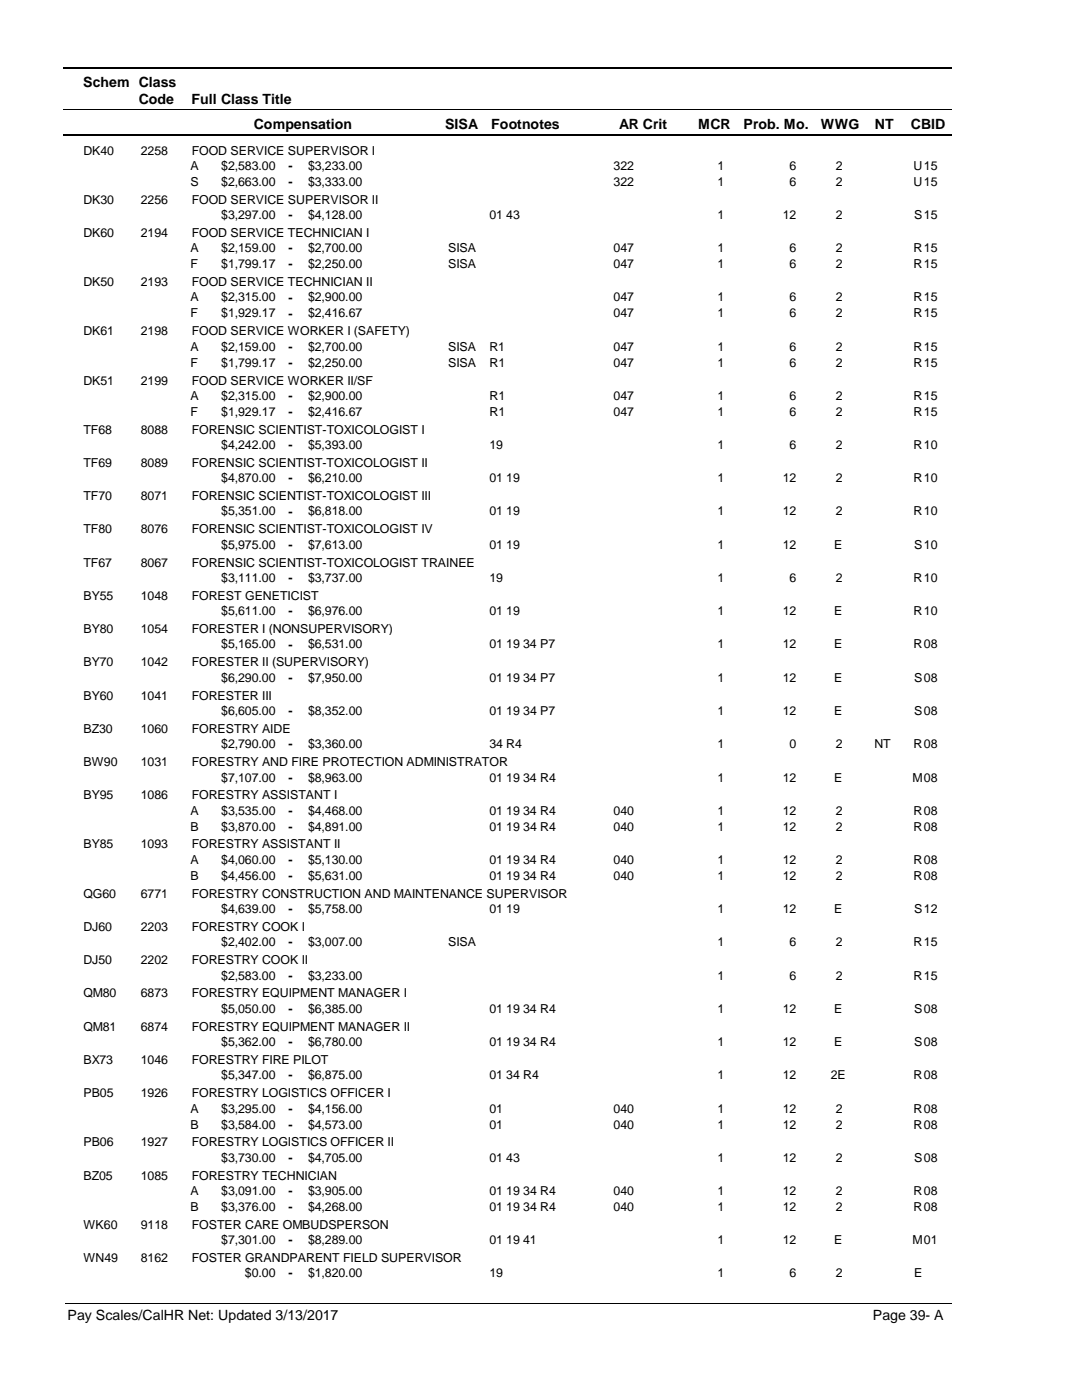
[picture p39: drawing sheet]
<svg xmlns="http://www.w3.org/2000/svg" width="216mm" height="279mm" viewBox="0 0 216 279" stroke-linecap="round" stroke-linejoin="round" font-family="sans-serif">
<defs><g id="words">
<g font-size="2.8">
<text x="16.6" y="17.3">Schem Class</text>
<text x="27.7" y="20.7">Code</text>
<text x="38.2" y="20.7">Full Class Title</text>
<text x="50.6" y="25.7">Compensation</text>
<text x="88.7" y="25.7">SISA</text>
<text x="98" y="25.7">Footnotes</text>
<text x="123.5" y="25.7">AR Crit</text>
<text x="139.2" y="25.7">MCR</text>
<text x="148.3" y="25.7">Prob. Mo.</text>
<text x="163.7" y="25.7">WWG</text>
<text x="174.5" y="25.7">NT</text>
<text x="181.6" y="25.7">CBID</text>
<text x="13.5" y="263.5">Pay Scales/CalHR Net: Updated 3/13/2017</text>
<text x="174.1" y="263.5">Page 39- A</text>
</g>
<g font-size="2.5">
<text x="16.6" y="30.8">DK40</text>
<text x="28.1" y="30.8">2258</text>
<text x="38" y="33.9">A</text>
<text x="38.2" y="30.8">FOOD SERVICE SUPERVISOR I</text>
<text x="44.1" y="33.9">$2,583.00</text>
<text x="57.5" y="33.9">-</text>
<text x="61.4" y="33.9">$3,233.00</text>
<text x="122.4" y="33.9">322</text>
<text x="143.1" y="33.9">1</text>
<text x="157.5" y="33.9">6</text>
<text x="166.6" y="33.9">2</text>
<text x="182.2" y="33.9">U</text>
<text x="184.2" y="33.9">15</text>
<text x="16.6" y="40.7">DK30</text>
<text x="28.1" y="40.7">2256</text>
<text x="38" y="37.1">S</text>
<text x="38.2" y="40.7">FOOD SERVICE SUPERVISOR II</text>
<text x="44.1" y="37.1">$2,663.00</text>
<text x="57.5" y="37.1">-</text>
<text x="61.4" y="37.1">$3,333.00</text>
<text x="122.4" y="37.1">322</text>
<text x="143.1" y="37.1">1</text>
<text x="157.5" y="37.1">6</text>
<text x="166.6" y="37.1">2</text>
<text x="182.2" y="37.1">U</text>
<text x="184.2" y="37.1">15</text>
<text x="16.6" y="47.3">DK60</text>
<text x="28.1" y="47.3">2194</text>
<text x="38.2" y="47.3">FOOD SERVICE TECHNICIAN I</text>
<text x="44.1" y="43.7">$3,297.00</text>
<text x="57.5" y="43.8">-</text>
<text x="61.4" y="43.7">$4,128.00</text>
<text x="97.6" y="43.7">01 43</text>
<text x="143.1" y="43.7">1</text>
<text x="156.1" y="43.7">12</text>
<text x="166.6" y="43.7">2</text>
<text x="182.3" y="43.7">S</text>
<text x="184.2" y="43.7">15</text>
<text x="38" y="50.3">A</text>
<text x="38" y="53.5">F</text>
<text x="44.1" y="50.3">$2,159.00</text>
<text x="44.1" y="53.5">$1,799.17</text>
<text x="57.5" y="50.4">-</text>
<text x="57.5" y="53.6">-</text>
<text x="61.4" y="50.3">$2,700.00</text>
<text x="61.4" y="53.5">$2,250.00</text>
<text x="89.4" y="50.3">SISA</text>
<text x="89.4" y="53.5">SISA</text>
<text x="122.4" y="50.3">047</text>
<text x="122.4" y="53.5">047</text>
<text x="143.1" y="50.3">1</text>
<text x="143.1" y="53.5">1</text>
<text x="157.5" y="50.3">6</text>
<text x="157.5" y="53.5">6</text>
<text x="166.6" y="50.3">2</text>
<text x="166.6" y="53.5">2</text>
<text x="182.2" y="50.3">R</text>
<text x="182.2" y="53.5">R</text>
<text x="184.2" y="50.3">15</text>
<text x="184.2" y="53.5">15</text>
<text x="16.6" y="57.1">DK50</text>
<text x="28.1" y="57.1">2193</text>
<text x="38.2" y="57.1">FOOD SERVICE TECHNICIAN II</text>
<text x="38" y="60.2">A</text>
<text x="38" y="63.3">F</text>
<text x="44.1" y="60.2">$2,315.00</text>
<text x="44.1" y="63.3">$1,929.17</text>
<text x="57.5" y="60.2">-</text>
<text x="57.5" y="63.4">-</text>
<text x="61.4" y="60.2">$2,900.00</text>
<text x="61.4" y="63.3">$2,416.67</text>
<text x="122.4" y="60.2">047</text>
<text x="122.4" y="63.3">047</text>
<text x="143.1" y="60.2">1</text>
<text x="143.1" y="63.3">1</text>
<text x="157.5" y="60.2">6</text>
<text x="157.5" y="63.3">6</text>
<text x="166.6" y="60.2">2</text>
<text x="166.6" y="63.3">2</text>
<text x="182.2" y="60.2">R</text>
<text x="182.2" y="63.3">R</text>
<text x="184.2" y="60.2">15</text>
<text x="184.2" y="63.3">15</text>
<text x="16.6" y="66.9">DK61</text>
<text x="28.1" y="66.9">2198</text>
<text x="38" y="70">A</text>
<text x="38.2" y="66.9">FOOD SERVICE WORKER I (SAFETY)</text>
<text x="44.1" y="70">$2,159.00</text>
<text x="57.5" y="70">-</text>
<text x="61.4" y="70">$2,700.00</text>
<text x="89.4" y="70">SISA</text>
<text x="97.6" y="70">R1</text>
<text x="122.4" y="70">047</text>
<text x="143.1" y="70">1</text>
<text x="157.5" y="70">6</text>
<text x="166.6" y="70">2</text>
<text x="182.2" y="70">R</text>
<text x="184.2" y="70">15</text>
<text x="16.6" y="76.8">DK51</text>
<text x="28.1" y="76.8">2199</text>
<text x="38" y="73.2">F</text>
<text x="38.2" y="76.8">FOOD SERVICE WORKER II/SF</text>
<text x="44.1" y="73.2">$1,799.17</text>
<text x="57.5" y="73.2">-</text>
<text x="61.4" y="73.2">$2,250.00</text>
<text x="89.4" y="73.2">SISA</text>
<text x="97.6" y="73.2">R1</text>
<text x="122.4" y="73.2">047</text>
<text x="143.1" y="73.2">1</text>
<text x="157.5" y="73.2">6</text>
<text x="166.6" y="73.2">2</text>
<text x="182.2" y="73.2">R</text>
<text x="184.2" y="73.2">15</text>
<text x="38" y="79.8">A</text>
<text x="38" y="83">F</text>
<text x="44.1" y="79.8">$2,315.00</text>
<text x="44.1" y="83">$1,929.17</text>
<text x="57.5" y="79.8">-</text>
<text x="57.5" y="83">-</text>
<text x="61.4" y="79.8">$2,900.00</text>
<text x="61.4" y="83">$2,416.67</text>
<text x="97.6" y="79.8">R1</text>
<text x="97.6" y="83">R1</text>
<text x="122.4" y="79.8">047</text>
<text x="122.4" y="83">047</text>
<text x="143.1" y="79.8">1</text>
<text x="143.1" y="83">1</text>
<text x="157.5" y="79.8">6</text>
<text x="157.5" y="83">6</text>
<text x="166.6" y="79.8">2</text>
<text x="166.6" y="83">2</text>
<text x="182.2" y="79.8">R</text>
<text x="182.2" y="83">R</text>
<text x="184.2" y="79.8">15</text>
<text x="184.2" y="83">15</text>
<text x="16.6" y="86.5">TF68</text>
<text x="28.1" y="86.5">8088</text>
<text x="38.2" y="86.5">FORENSIC SCIENTIST-TOXICOLOGIST I</text>
<text x="44.1" y="89.6">$4,242.00</text>
<text x="57.5" y="89.6">-</text>
<text x="61.4" y="89.6">$5,393.00</text>
<text x="97.6" y="89.6">19</text>
<text x="143.1" y="89.6">1</text>
<text x="157.5" y="89.6">6</text>
<text x="166.6" y="89.6">2</text>
<text x="182.2" y="89.6">R</text>
<text x="184.2" y="89.6">10</text>
<text x="16.6" y="93.2">TF69</text>
<text x="28.1" y="93.2">8089</text>
<text x="38.2" y="93.2">FORENSIC SCIENTIST-TOXICOLOGIST II</text>
<text x="16.6" y="99.8">TF70</text>
<text x="28.1" y="99.8">8071</text>
<text x="38.2" y="99.8">FORENSIC SCIENTIST-TOXICOLOGIST III</text>
<text x="44.1" y="96.3">$4,870.00</text>
<text x="57.5" y="96.3">-</text>
<text x="61.4" y="96.3">$6,210.00</text>
<text x="97.6" y="96.3">01 19</text>
<text x="143.1" y="96.3">1</text>
<text x="156.1" y="96.3">12</text>
<text x="166.6" y="96.3">2</text>
<text x="182.2" y="96.3">R</text>
<text x="184.2" y="96.3">10</text>
<text x="16.6" y="106.5">TF80</text>
<text x="28.1" y="106.5">8076</text>
<text x="38.2" y="106.5">FORENSIC SCIENTIST-TOXICOLOGIST IV</text>
<text x="44.1" y="102.9">$5,351.00</text>
<text x="57.5" y="102.9">-</text>
<text x="61.4" y="102.9">$6,818.00</text>
<text x="97.6" y="102.9">01 19</text>
<text x="143.1" y="102.9">1</text>
<text x="156.1" y="102.9">12</text>
<text x="166.6" y="102.9">2</text>
<text x="182.2" y="102.9">R</text>
<text x="184.2" y="102.9">10</text>
<text x="16.6" y="113.1">TF67</text>
<text x="28.1" y="113.1">8067</text>
<text x="38.2" y="113.1">FORENSIC SCIENTIST-TOXICOLOGIST TRAINEE</text>
<text x="44.1" y="109.5">$5,975.00</text>
<text x="57.5" y="109.6">-</text>
<text x="61.4" y="109.5">$7,613.00</text>
<text x="97.6" y="109.5">01 19</text>
<text x="143.1" y="109.5">1</text>
<text x="156.1" y="109.5">12</text>
<text x="166.3" y="109.5">E</text>
<text x="182.3" y="109.5">S</text>
<text x="184.2" y="109.5">10</text>
<text x="16.6" y="119.7">BY55</text>
<text x="28.1" y="119.7">1048</text>
<text x="38.2" y="119.7">FOREST GENETICIST</text>
<text x="44.1" y="116.2">$3,111.00</text>
<text x="57.5" y="116.2">-</text>
<text x="61.4" y="116.2">$3,737.00</text>
<text x="97.6" y="116.2">19</text>
<text x="143.1" y="116.2">1</text>
<text x="157.5" y="116.2">6</text>
<text x="166.6" y="116.2">2</text>
<text x="182.2" y="116.2">R</text>
<text x="184.2" y="116.2">10</text>
<text x="44.1" y="122.8">$5,611.00</text>
<text x="57.5" y="122.8">-</text>
<text x="61.4" y="122.8">$6,976.00</text>
<text x="97.6" y="122.8">01 19</text>
<text x="143.1" y="122.8">1</text>
<text x="156.1" y="122.8">12</text>
<text x="166.3" y="122.8">E</text>
<text x="182.2" y="122.8">R</text>
<text x="184.2" y="122.8">10</text>
<text x="16.6" y="126.4">BY80</text>
<text x="28.1" y="126.4">1054</text>
<text x="38.2" y="126.4">FORESTER I (NONSUPERVISORY)</text>
<text x="44.1" y="129.4">$5,165.00</text>
<text x="57.5" y="129.5">-</text>
<text x="61.4" y="129.4">$6,531.00</text>
<text x="97.6" y="129.4">01 19 34 P7</text>
<text x="143.1" y="129.4">1</text>
<text x="156.1" y="129.4">12</text>
<text x="166.3" y="129.4">E</text>
<text x="182.2" y="129.4">R</text>
<text x="184.2" y="129.4">08</text>
<text x="16.6" y="133">BY70</text>
<text x="28.1" y="133">1042</text>
<text x="38.2" y="133">FORESTER II (SUPERVISORY)</text>
<text x="44.1" y="136.1">$6,290.00</text>
<text x="57.5" y="136.1">-</text>
<text x="61.4" y="136.1">$7,950.00</text>
<text x="97.6" y="136.1">01 19 34 P7</text>
<text x="143.1" y="136.1">1</text>
<text x="156.1" y="136.1">12</text>
<text x="166.3" y="136.1">E</text>
<text x="182.3" y="136.1">S</text>
<text x="184.2" y="136.1">08</text>
<text x="16.6" y="139.7">BY60</text>
<text x="28.1" y="139.7">1041</text>
<text x="38.2" y="139.7">FORESTER III</text>
<text x="44.1" y="142.7">$6,605.00</text>
<text x="57.5" y="142.7">-</text>
<text x="61.4" y="142.7">$8,352.00</text>
<text x="97.6" y="142.7">01 19 34 P7</text>
<text x="143.1" y="142.7">1</text>
<text x="156.1" y="142.7">12</text>
<text x="166.3" y="142.7">E</text>
<text x="182.3" y="142.7">S</text>
<text x="184.2" y="142.7">08</text>
<text x="16.6" y="146.3">BZ30</text>
<text x="28.1" y="146.3">1060</text>
<text x="38.2" y="146.3">FORESTRY AIDE</text>
<text x="44.1" y="149.3">$2,790.00</text>
<text x="57.5" y="149.4">-</text>
<text x="61.4" y="149.3">$3,360.00</text>
<text x="97.6" y="149.3">34 R4</text>
<text x="143.1" y="149.3">1</text>
<text x="157.5" y="149.3">0</text>
<text x="166.6" y="149.3">2</text>
<text x="174.4" y="149.3">NT</text>
<text x="182.2" y="149.3">R</text>
<text x="184.2" y="149.3">08</text>
<text x="16.6" y="152.9">BW90</text>
<text x="28.1" y="152.9">1031</text>
<text x="38.2" y="152.9">FORESTRY AND FIRE PROTECTION ADMINISTRATOR</text>
<text x="44.1" y="156">$7,107.00</text>
<text x="61.4" y="156">$8,963.00</text>
<text x="97.6" y="156">01 19 34 R4</text>
<text x="143.1" y="156">1</text>
<text x="156.1" y="156">12</text>
<text x="166.3" y="156">E</text>
<text x="181.9" y="156">M</text>
<text x="184.2" y="156">08</text>
<text x="16.6" y="159.6">BY95</text>
<text x="28.1" y="159.6">1086</text>
<text x="38.2" y="159.6">FORESTRY ASSISTANT I</text>
<text x="57.5" y="156">-</text>
<text x="38" y="162.6">A</text>
<text x="38" y="165.8">B</text>
<text x="44.1" y="162.6">$3,535.00</text>
<text x="44.1" y="165.8">$3,870.00</text>
<text x="57.5" y="162.6">-</text>
<text x="57.5" y="165.8">-</text>
<text x="61.4" y="162.6">$4,468.00</text>
<text x="61.4" y="165.8">$4,891.00</text>
<text x="97.6" y="162.6">01 19 34 R4</text>
<text x="97.6" y="165.8">01 19 34 R4</text>
<text x="122.4" y="162.6">040</text>
<text x="122.4" y="165.8">040</text>
<text x="143.1" y="162.6">1</text>
<text x="143.1" y="165.8">1</text>
<text x="156.1" y="162.6">12</text>
<text x="156.1" y="165.8">12</text>
<text x="166.6" y="162.6">2</text>
<text x="166.6" y="165.8">2</text>
<text x="182.2" y="162.6">R</text>
<text x="182.2" y="165.8">R</text>
<text x="184.2" y="162.6">08</text>
<text x="184.2" y="165.8">08</text>
<text x="16.6" y="169.3">BY85</text>
<text x="28.1" y="169.3">1093</text>
<text x="38" y="172.4">A</text>
<text x="38.2" y="169.3">FORESTRY ASSISTANT II</text>
<text x="44.1" y="172.4">$4,060.00</text>
<text x="57.5" y="172.5">-</text>
<text x="61.4" y="172.4">$5,130.00</text>
<text x="97.6" y="172.4">01 19 34 R4</text>
<text x="122.4" y="172.4">040</text>
<text x="143.1" y="172.4">1</text>
<text x="156.1" y="172.4">12</text>
<text x="166.6" y="172.4">2</text>
<text x="182.2" y="172.4">R</text>
<text x="184.2" y="172.4">08</text>
<text x="16.6" y="179.2">QG60</text>
<text x="28.1" y="179.2">6771</text>
<text x="38" y="175.6">B</text>
<text x="38.2" y="179.2">FORESTRY CONSTRUCTION AND MAINTENANCE SUPERVISOR</text>
<text x="44.1" y="175.6">$4,456.00</text>
<text x="57.5" y="175.6">-</text>
<text x="61.4" y="175.6">$5,631.00</text>
<text x="97.6" y="175.6">01 19 34 R4</text>
<text x="122.4" y="175.6">040</text>
<text x="143.1" y="175.6">1</text>
<text x="156.1" y="175.6">12</text>
<text x="166.6" y="175.6">2</text>
<text x="182.2" y="175.6">R</text>
<text x="184.2" y="175.6">08</text>
<text x="16.6" y="185.8">DJ60</text>
<text x="28.1" y="185.8">2203</text>
<text x="38.2" y="185.8">FORESTRY COOK I</text>
<text x="44.1" y="182.2">$4,639.00</text>
<text x="57.5" y="182.3">-</text>
<text x="61.4" y="182.2">$5,758.00</text>
<text x="97.6" y="182.2">01 19</text>
<text x="143.1" y="182.2">1</text>
<text x="156.1" y="182.2">12</text>
<text x="166.3" y="182.2">E</text>
<text x="182.3" y="182.2">S</text>
<text x="184.2" y="182.2">12</text>
<text x="44.1" y="188.9">$2,402.00</text>
<text x="57.5" y="188.9">-</text>
<text x="61.4" y="188.9">$3,007.00</text>
<text x="89.4" y="188.9">SISA</text>
<text x="143.1" y="188.9">1</text>
<text x="157.5" y="188.9">6</text>
<text x="166.6" y="188.9">2</text>
<text x="182.2" y="188.9">R</text>
<text x="184.2" y="188.9">15</text>
<text x="16.6" y="192.4">DJ50</text>
<text x="28.1" y="192.4">2202</text>
<text x="38.2" y="192.4">FORESTRY COOK II</text>
<text x="44.1" y="195.5">$2,583.00</text>
<text x="57.5" y="195.5">-</text>
<text x="61.4" y="195.5">$3,233.00</text>
<text x="143.1" y="195.5">1</text>
<text x="157.5" y="195.5">6</text>
<text x="166.6" y="195.5">2</text>
<text x="182.2" y="195.5">R</text>
<text x="184.2" y="195.5">15</text>
<text x="16.6" y="199.1">QM80</text>
<text x="28.1" y="199.1">6873</text>
<text x="38.2" y="199.1">FORESTRY EQUIPMENT MANAGER I</text>
<text x="44.1" y="202.2">$5,050.00</text>
<text x="57.5" y="202.2">-</text>
<text x="61.4" y="202.2">$6,385.00</text>
<text x="97.6" y="202.2">01 19 34 R4</text>
<text x="143.1" y="202.2">1</text>
<text x="156.1" y="202.2">12</text>
<text x="166.3" y="202.2">E</text>
<text x="182.3" y="202.2">S</text>
<text x="184.2" y="202.2">08</text>
<text x="16.6" y="205.7">QM81</text>
<text x="28.1" y="205.7">6874</text>
<text x="38.2" y="205.7">FORESTRY EQUIPMENT MANAGER II</text>
<text x="44.1" y="208.8">$5,362.00</text>
<text x="57.5" y="208.8">-</text>
<text x="61.4" y="208.8">$6,780.00</text>
<text x="97.6" y="208.8">01 19 34 R4</text>
<text x="143.1" y="208.8">1</text>
<text x="156.1" y="208.8">12</text>
<text x="166.3" y="208.8">E</text>
<text x="182.3" y="208.8">S</text>
<text x="184.2" y="208.8">08</text>
<text x="16.6" y="212.3">BX73</text>
<text x="28.1" y="212.3">1046</text>
<text x="38.2" y="212.3">FORESTRY FIRE PILOT</text>
<text x="44.1" y="215.4">$5,347.00</text>
<text x="57.5" y="215.4">-</text>
<text x="61.4" y="215.4">$6,875.00</text>
<text x="97.6" y="215.4">01 34 R4</text>
<text x="143.1" y="215.4">1</text>
<text x="156.1" y="215.4">12</text>
<text x="165.7" y="215.4">2E</text>
<text x="182.2" y="215.4">R</text>
<text x="184.2" y="215.4">08</text>
<text x="16.6" y="219">PB05</text>
<text x="28.1" y="219">1926</text>
<text x="38.2" y="219">FORESTRY LOGISTICS OFFICER I</text>
<text x="38" y="222.1">A</text>
<text x="38" y="225.2">B</text>
<text x="44.1" y="222.1">$3,295.00</text>
<text x="44.1" y="225.2">$3,584.00</text>
<text x="57.5" y="222.1">-</text>
<text x="57.5" y="225.3">-</text>
<text x="61.4" y="222.1">$4,156.00</text>
<text x="61.4" y="225.2">$4,573.00</text>
<text x="97.6" y="222.1">01</text>
<text x="97.6" y="225.2">01</text>
<text x="122.4" y="222.1">040</text>
<text x="122.4" y="225.2">040</text>
<text x="143.1" y="222.1">1</text>
<text x="143.1" y="225.2">1</text>
<text x="156.1" y="222.1">12</text>
<text x="156.1" y="225.2">12</text>
<text x="166.6" y="222.1">2</text>
<text x="166.6" y="225.2">2</text>
<text x="182.2" y="222.1">R</text>
<text x="182.2" y="225.2">R</text>
<text x="184.2" y="222.1">08</text>
<text x="184.2" y="225.2">08</text>
<text x="16.6" y="228.8">PB06</text>
<text x="28.1" y="228.8">1927</text>
<text x="38.2" y="228.8">FORESTRY LOGISTICS OFFICER II</text>
<text x="44.1" y="231.8">$3,730.00</text>
<text x="57.5" y="231.9">-</text>
<text x="61.4" y="231.8">$4,705.00</text>
<text x="97.6" y="231.8">01 43</text>
<text x="143.1" y="231.8">1</text>
<text x="156.1" y="231.8">12</text>
<text x="166.6" y="231.8">2</text>
<text x="182.3" y="231.8">S</text>
<text x="184.2" y="231.8">08</text>
<text x="16.6" y="235.4">BZ05</text>
<text x="28.1" y="235.4">1085</text>
<text x="38" y="238.5">A</text>
<text x="38.2" y="235.4">FORESTRY TECHNICIAN</text>
<text x="44.1" y="238.5">$3,091.00</text>
<text x="57.5" y="238.5">-</text>
<text x="61.4" y="238.5">$3,905.00</text>
<text x="97.6" y="238.5">01 19 34 R4</text>
<text x="122.4" y="238.5">040</text>
<text x="143.1" y="238.5">1</text>
<text x="156.1" y="238.5">12</text>
<text x="166.6" y="238.5">2</text>
<text x="182.2" y="238.5">R</text>
<text x="184.2" y="238.5">08</text>
<text x="16.6" y="245.3">WK60</text>
<text x="28.1" y="245.3">9118</text>
<text x="38" y="241.7">B</text>
<text x="38.2" y="245.3">FOSTER CARE OMBUDSPERSON</text>
<text x="44.1" y="241.7">$3,376.00</text>
<text x="57.5" y="241.7">-</text>
<text x="61.4" y="241.7">$4,268.00</text>
<text x="97.6" y="241.7">01 19 34 R4</text>
<text x="122.4" y="241.7">040</text>
<text x="143.1" y="241.7">1</text>
<text x="156.1" y="241.7">12</text>
<text x="166.6" y="241.7">2</text>
<text x="182.2" y="241.7">R</text>
<text x="184.2" y="241.7">08</text>
<text x="16.6" y="251.9">WN49</text>
<text x="28.1" y="251.9">8162</text>
<text x="38.2" y="251.9">FOSTER GRANDPARENT FIELD SUPERVISOR</text>
<text x="44.1" y="248.3">$7,301.00</text>
<text x="57.5" y="248.4">-</text>
<text x="61.4" y="248.3">$8,289.00</text>
<text x="97.6" y="248.3">01 19 41</text>
<text x="143.1" y="248.3">1</text>
<text x="156.1" y="248.3">12</text>
<text x="166.3" y="248.3">E</text>
<text x="181.9" y="248.3">M</text>
<text x="184.2" y="248.3">01</text>
<text x="48.9" y="254.9">$0.00</text>
<text x="57.5" y="255">-</text>
<text x="61.4" y="254.9">$1,820.00</text>
<text x="97.6" y="254.9">19</text>
<text x="143.1" y="254.9">1</text>
<text x="157.5" y="254.9">6</text>
<text x="166.6" y="254.9">2</text>
<text x="182.3" y="254.9">E</text>
</g>
</g></defs>
<path d="M12.7 13.5h177.1" fill="none" stroke="#000" stroke-width=".36"/>
<path d="M12.7 21.9h177.1" fill="none" stroke="#000" stroke-width=".2"/>
<path d="M12.7 27h177.1" fill="none" stroke="#000" stroke-width=".35"/>
<g fill="#fff">
<path d="M40.4 31.3h16.2v3h-16.2z" fill-rule="evenodd"/>
<path d="M183.9 31.3h4.1v3h-4.1z" fill-rule="evenodd"/>
<path d="M40.4 34.5h16.2v3h-16.2z" fill-rule="evenodd"/>
<path d="M183.9 34.5h4.1v3h-4.1z" fill-rule="evenodd"/>
<path d="M40.4 41.1h16.2v3h-16.2z" fill-rule="evenodd"/>
<path d="M183.9 41.1h4.1v3h-4.1z" fill-rule="evenodd"/>
<path d="M40.4 47.7h16.2v3h-16.2z" fill-rule="evenodd"/>
<path d="M183.9 47.7h4.1v3h-4.1z" fill-rule="evenodd"/>
<path d="M40.4 50.9h16.2v3h-16.2z" fill-rule="evenodd"/>
<path d="M183.9 50.9h4.1v3h-4.1z" fill-rule="evenodd"/>
<path d="M40.4 57.6h16.2v2.9h-16.2z" fill-rule="evenodd"/>
<path d="M183.9 57.6h4.1v2.9h-4.1z" fill-rule="evenodd"/>
<path d="M40.4 60.7h16.2v3h-16.2z" fill-rule="evenodd"/>
<path d="M183.9 60.7h4.1v3h-4.1z" fill-rule="evenodd"/>
<path d="M40.4 67.4h16.2v3h-16.2z" fill-rule="evenodd"/>
<path d="M183.9 67.4h4.1v3h-4.1z" fill-rule="evenodd"/>
<path d="M40.4 70.6h16.2v2.9h-16.2z" fill-rule="evenodd"/>
<path d="M183.9 70.6h4.1v2.9h-4.1z" fill-rule="evenodd"/>
<path d="M40.4 77.2h16.2v2.9h-16.2z" fill-rule="evenodd"/>
<path d="M183.9 77.2h4.1v2.9h-4.1z" fill-rule="evenodd"/>
<path d="M40.4 80.3h16.2v3h-16.2z" fill-rule="evenodd"/>
<path d="M183.9 80.3h4.1v3h-4.1z" fill-rule="evenodd"/>
<path d="M40.4 87h16.2v3h-16.2z" fill-rule="evenodd"/>
<path d="M183.9 87h4.1v3h-4.1z" fill-rule="evenodd"/>
<path d="M40.4 93.6h16.2v3h-16.2z" fill-rule="evenodd"/>
<path d="M183.9 93.6h4.1v3h-4.1z" fill-rule="evenodd"/>
<path d="M40.4 100.3h16.2v2.9h-16.2z" fill-rule="evenodd"/>
<path d="M183.9 100.3h4.1v2.9h-4.1z" fill-rule="evenodd"/>
<path d="M40.4 106.9h16.2v3h-16.2z" fill-rule="evenodd"/>
<path d="M183.9 106.9h4.1v3h-4.1z" fill-rule="evenodd"/>
<path d="M40.4 113.6h16.2v2.9h-16.2z" fill-rule="evenodd"/>
<path d="M183.9 113.6h4.1v2.9h-4.1z" fill-rule="evenodd"/>
<path d="M40.4 120.2h16.2v2.9h-16.2z" fill-rule="evenodd"/>
<path d="M183.9 120.2h4.1v2.9h-4.1z" fill-rule="evenodd"/>
<path d="M40.4 126.8h16.2v3h-16.2z" fill-rule="evenodd"/>
<path d="M183.9 126.8h4.1v3h-4.1z" fill-rule="evenodd"/>
<path d="M40.4 133.5h16.2v2.9h-16.2z" fill-rule="evenodd"/>
<path d="M183.9 133.5h4.1v2.9h-4.1z" fill-rule="evenodd"/>
<path d="M40.4 140.1h16.2v3h-16.2z" fill-rule="evenodd"/>
<path d="M183.9 140.1h4.1v3h-4.1z" fill-rule="evenodd"/>
<path d="M40.4 146.7h16.2v3h-16.2z" fill-rule="evenodd"/>
<path d="M183.9 146.7h4.1v3h-4.1z" fill-rule="evenodd"/>
<path d="M40.4 153.4h16.2v3h-16.2z" fill-rule="evenodd"/>
<path d="M183.9 153.4h4.1v3h-4.1z" fill-rule="evenodd"/>
<path d="M40.4 160h16.2v3h-16.2z" fill-rule="evenodd"/>
<path d="M183.9 160h4.1v3h-4.1z" fill-rule="evenodd"/>
<path d="M40.4 163.2h16.2v2.9h-16.2z" fill-rule="evenodd"/>
<path d="M183.9 163.2h4.1v2.9h-4.1z" fill-rule="evenodd"/>
<path d="M40.4 169.8h16.2v3h-16.2z" fill-rule="evenodd"/>
<path d="M183.9 169.8h4.1v3h-4.1z" fill-rule="evenodd"/>
<path d="M40.4 173h16.2v3h-16.2z" fill-rule="evenodd"/>
<path d="M183.9 173h4.1v3h-4.1z" fill-rule="evenodd"/>
<path d="M40.4 179.6h16.2v3h-16.2z" fill-rule="evenodd"/>
<path d="M183.9 179.6h4.1v3h-4.1z" fill-rule="evenodd"/>
<path d="M40.4 186.2h16.2v3h-16.2z" fill-rule="evenodd"/>
<path d="M183.9 186.2h4.1v3h-4.1z" fill-rule="evenodd"/>
<path d="M40.4 192.9h16.2v3h-16.2z" fill-rule="evenodd"/>
<path d="M183.9 192.9h4.1v3h-4.1z" fill-rule="evenodd"/>
<path d="M40.4 199.5h16.2v3h-16.2z" fill-rule="evenodd"/>
<path d="M183.9 199.5h4.1v3h-4.1z" fill-rule="evenodd"/>
<path d="M40.4 206.1h16.2v3h-16.2z" fill-rule="evenodd"/>
<path d="M183.9 206.1h4.1v3h-4.1z" fill-rule="evenodd"/>
<path d="M40.4 212.8h16.2v3h-16.2z" fill-rule="evenodd"/>
<path d="M183.9 212.8h4.1v3h-4.1z" fill-rule="evenodd"/>
<path d="M40.4 219.4h16.2v3h-16.2z" fill-rule="evenodd"/>
<path d="M183.9 219.4h4.1v3h-4.1z" fill-rule="evenodd"/>
<path d="M40.4 222.6h16.2v3h-16.2z" fill-rule="evenodd"/>
<path d="M183.9 222.6h4.1v3h-4.1z" fill-rule="evenodd"/>
<path d="M40.4 229.2h16.2v3h-16.2z" fill-rule="evenodd"/>
<path d="M183.9 229.2h4.1v3h-4.1z" fill-rule="evenodd"/>
<path d="M40.4 235.9h16.2v3h-16.2z" fill-rule="evenodd"/>
<path d="M183.9 235.9h4.1v3h-4.1z" fill-rule="evenodd"/>
<path d="M40.4 239.1h16.2v2.9h-16.2z" fill-rule="evenodd"/>
<path d="M183.9 239.1h4.1v2.9h-4.1z" fill-rule="evenodd"/>
<path d="M40.4 245.7h16.2v3h-16.2z" fill-rule="evenodd"/>
<path d="M183.9 245.7h4.1v3h-4.1z" fill-rule="evenodd"/>
<path d="M40.4 252.3h16.2v3h-16.2z" fill-rule="evenodd"/>
<path d="M183.9 252.3h4.1v3h-4.1z" fill-rule="evenodd"/>
</g>
<path d="M13.1 260.1h176.7" fill="none" stroke="#000" stroke-width=".2"/>
<use href="#words"/>
</svg>
